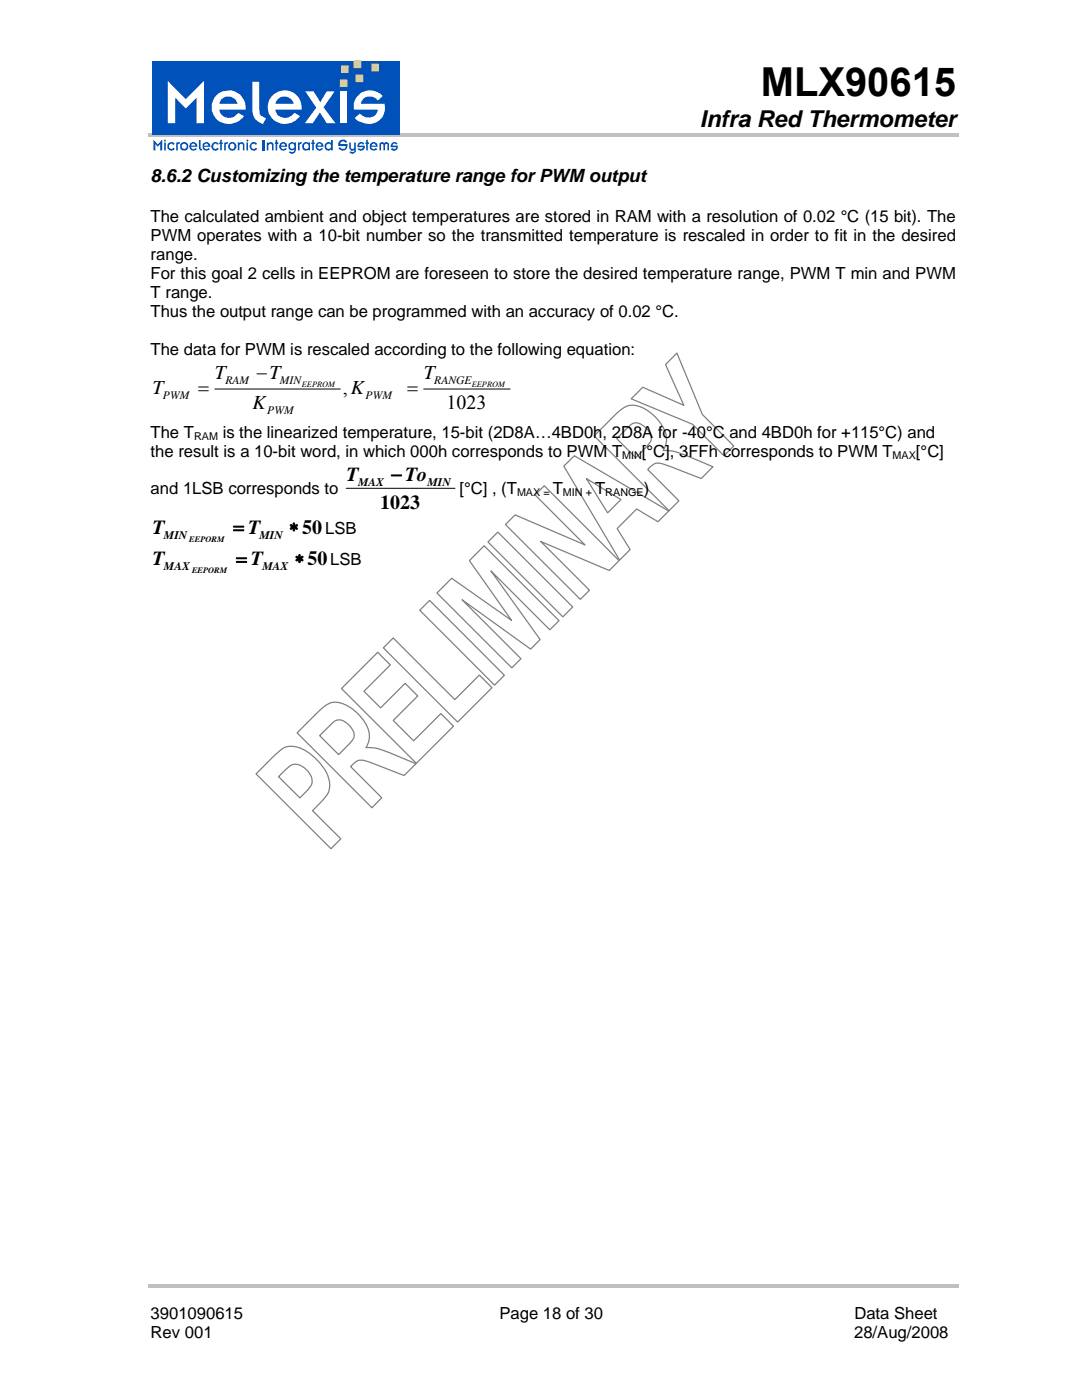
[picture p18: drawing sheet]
<svg xmlns="http://www.w3.org/2000/svg" width="216mm" height="279mm" viewBox="0 0 216 279" stroke-linecap="round" stroke-linejoin="round" font-family="sans-serif">
<defs><g id="words">
<text font-size="8" x="151.8" y="19.2">MLX90615</text>
<text font-size="4.6" x="139.7" y="25.3">Infra Red Thermometer</text>
<g font-size="4">
<text x="42.9" y="75.6">T</text>
<text x="51.2" y="75.6">−T</text>
<text x="84.6" y="75.6">T</text>
<text x="30.4" y="78.6">T</text>
<text x="39.6" y="78.6">=</text>
<text x="50.4" y="81.7">K</text>
<text x="68.4" y="78.6">,K</text>
<text x="81.3" y="78.6">=</text>
<text x="89.1" y="81.7">1023</text>
<text x="69.1" y="95.9">T</text>
<text x="78" y="95.9">−To</text>
<text x="75.9" y="101.6">1023</text>
<text x="30.4" y="106.5">T</text>
<text x="46.5" y="106.5">= T</text>
<text x="57.6" y="106.5">∗50</text>
<text x="30.4" y="112.8">T</text>
<text x="47.1" y="112.8">= T</text>
<text x="58.8" y="112.8">∗50</text>
</g>
<text font-size="3.6" x="30.1" y="36.4">8.6.2 Customizing the temperature range for PWM output</text>
<g font-size="3.3">
<text x="30.1" y="44.2">The calculated ambient and object temperatures are stored in RAM with a resolution of 0.02 °C (15 bit). The</text>
<text x="30.1" y="48">PWM operates with a 10-bit number so the transmitted temperature is rescaled in order to fit in the desired</text>
<text x="30.1" y="51.8">range.</text>
<text x="30.1" y="55.7">For this goal 2 cells in EEPROM are foreseen to store the desired temperature range, PWM T min and PWM</text>
<text x="30.1" y="59.5">T range.</text>
<text x="30.1" y="63.3">Thus the output range can be programmed with an accuracy of 0.02 °C.</text>
<text x="30.1" y="70.9">The data for PWM is rescaled according to the following equation:</text>
<text x="30.1" y="87.4">The T</text>
<text x="44.5" y="87.4">is the linearized temperature, 15-bit (2D8A…4BD0h, 2D8A for -40°C and 4BD0h for +115°C) and</text>
<text x="30.1" y="91.2">the result is a 10-bit word, in which 000h corresponds to PWM T</text>
<text x="128.1" y="91.2">[°C], 3FFh corresponds to PWM T</text>
<text x="182.8" y="91.2">[°C]</text>
<text x="30.1" y="98.5">and 1LSB corresponds to</text>
<text x="91.7" y="98.5">[°C] , (T</text>
<text x="110.3" y="98.5">T</text>
<text x="118.7" y="98.5">T</text>
<text x="128.5" y="98.5">)</text>
<text x="64.9" y="106.5">LSB</text>
<text x="65.9" y="112.8">LSB</text>
<text x="30.1" y="263.1">3901090615</text>
<text x="99.6" y="263.1">Page 18 of 30</text>
<text x="170.5" y="263.1">Data Sheet</text>
<text x="30.1" y="267">Rev 001</text>
<text x="170.5" y="267">28/Aug/2008</text>
</g>
<g font-size="2.3">
<text x="45" y="76.6">RAM</text>
<text x="55.9" y="76.6">MIN</text>
<text x="86.7" y="76.6">RANGE</text>
<text x="32.5" y="79.6">PWM</text>
<text x="53.3" y="82.7">PWM</text>
<text x="73" y="79.6">PWM</text>
<text x="71.4" y="96.9">MAX</text>
<text x="85.3" y="96.9">MIN</text>
<text x="32.7" y="107.5">MIN</text>
<text x="51.8" y="107.5">MIN</text>
<text x="32.7" y="113.8">MAX</text>
<text x="52.4" y="113.8">MAX</text>
</g>
<g font-size="2.2">
<text x="38.7" y="87.9">RAM</text>
<text x="124.1" y="91.7">MIN</text>
<text x="178.1" y="91.7">MAX</text>
<text x="103.2" y="99">MAX =</text>
<text x="112.3" y="99">MIN +</text>
<text x="120.8" y="99">RANGE</text>
</g>
<g font-size="1.7">
<text x="60.2" y="77.2">EEPROM</text>
<text x="94.1" y="77.2">EEPROM</text>
<text x="37.8" y="108.1">EEPORM</text>
<text x="38.3" y="114.4">EEPORM</text>
</g>
</g></defs>
<g fill="none" stroke="#808080" stroke-width=".25">
<path d="M125.9 79.6l2.3-2.3 8.3 3.6-3.7-8.2 2.3-2.2 5 12.2 6.3 6.3-1.9 2-6.3-6.3zM106.8 98.8l1.8-1.9 14.9 15-1.9 2-13.7-5.8 9.7 9.7-1.8 1.8-14.9-14.9 1.9-1.9 13.9 6zM112.5 93l2.1-2 18.8 11-2.1 2.1-4.3-2.5-3.9 3.9 2.6 4.2-2.1 2.1zM117 95.5l6.9 4.2-2.7 2.7zM118.6 87l2.6-2.6a12.9 12.9 0 0 1 4.2-3.4 6.6 6.6 0 0 1 5.8 2.7 5 5 0 0 1 1.1 6.2 13.3 13.3 0 0 1 6.4 1.8l3.6 1.5-2.4 2.3-5.4-2.1a7.4 7.4 0 0 0-3.7-.9l-.8 .5-.8 .7 6.3 6.2-2 2zM124.6 86l.4-.4a2.18 2.18 0 0 1 2.7-1 3.4 3.4 0 0 1 2.2 3.3l-.7 1-2.3 2.4-3.8-3.8zM87.2 118.3l2.9-2.9 12 8.4-8.4-11.9 2.9-3 14.9 15-1.8 1.8-11.7-11.8 9.8 13.7-.4 .4-1.5 1.5-13.7-9.8 11.7 11.8-1.8 1.8zM97.4 108.2l1.9-2 15 14.9-2 2zM70.3 135.2l5.1-5 2.5 2.5-5.3 5.3 3.3 3.3 4.9-4.9 2.6 2.5-4.9 4.9 4 4 5.5-5.4 2.5 2.5-7.4 7.4-15-14.9zM76.5 129.3l2-2 12.3 12.3 4.9-4.9 2.5 2.5-6.9 6.9zM84.4 121.1l1.3-1.3 14.9 15-1.9 1.9-14.9-14.9zM54.3 151.3a6 6 0 0 1 3.4-2.3 7.6 7.6 0 0 1 5.9 3 6 6 0 0 1 1.9 6.2l-1.1 1.4-2 2.2 5.6 5.6-2 2-14.9-14.9z"/>
<path d="M55.8 154.8l.5-.5a4.1 4.1 0 0 1 2.8-1.8 3.8 3.8 0 0 1 3.1 3.9 9.8 9.8 0 0 1-2.4 2.8l-4.2-4.2zM61.9 143.7a13.5 13.5 0 0 1 4.2-3.5 6.7 6.7 0 0 1 5.8 2.8 5 5 0 0 1 1.1 6.2 11.3 11.3 0 0 1 5.9 1.5l4.1 1.7-2.4 2.4-5.4-2.2a7 7 0 0 0-3.7-.8l-.5 .2-1 1 6.2 6.2-2 2-14.9-14.9zM63.8 146.8l1.2-1.2a5.5 5.5 0 0 1 2.4-1.9 3.6 3.6 0 0 1 3.3 3.2 7.8 7.8 0 0 1-2.6 3.1l-.5 .6z"/>
</g>
<g fill="#c0c0c0">
<path d="M29.5 26.6h161.8v.7h-161.8z"/>
<path d="M29.5 256.3h161.8v.7h-161.8z"/>
</g>
<g fill="#fff">
<path d="M34 16.3l3.5 3.7 3.6-3.7v8.2h-1.5v-4.9l-2.1 2.1-2-2.1v4.9h-1.5z" fill-rule="evenodd"/>
<path d="M43.4 19.2a3.3 3.3 0 0 1 3.9-.7 3.3 3.3 0 0 1 1.9 3.4h-5.2a2.05 2.05 0 0 0 1.6 1.6 2.05 2.05 0 0 0 2.2-.9l1.1 .6a3.5 3.5 0 0 1-6.1-.6 3.1 3.1 0 0 1 .6-3.4zM44.6 19.7l-.6 1.1h3.7a1.91 1.91 0 0 0-3.1-1.1z" fill-rule="evenodd"/>
<path d="M50.5 16.5h1.4v5.6a1.51 1.51 0 0 0 1.3 1.5l-.6 1.2-.5-.3a2.44 2.44 0 0 1-1.6-2.2z" fill-rule="evenodd"/>
<path d="M54.2 19.4a3.4 3.4 0 0 1 3.9-1 3.4 3.4 0 0 1 2.1 3.5h-5.2a2.05 2.05 0 0 0 1.6 1.6 2.05 2.05 0 0 0 2.1-.9l1.2 .6a3.6 3.6 0 0 1-6.2-.5 3.3 3.3 0 0 1 .5-3.3zM55.7 19.7l-.5 .5-.2 .6h3.6a1.91 1.91 0 0 0-2.9-1.1z" fill-rule="evenodd"/>
<path d="M60.8 18.3h1.7l1.3 2.1 1.3-2.1h1.5l-2.1 3.1 2.2 3.1h-1.7l-1.2-2.1-1.5 2.1h-1.5l2.2-3z" fill-rule="evenodd"/>
<path d="M71.2 19.1a3.5 3.5 0 0 1 4.8 .2l-.9 .8a1.93 1.93 0 0 0-3.2 .1l-.2 .6h4.6a3.2 3.2 0 0 1-1.1 3.4 3.2 3.2 0 0 1-3.6 .1l-1.1-.7 1.1-.9a2.01 2.01 0 0 0 3.4-.4v-.3h-4.6a3.1 3.1 0 0 1 .8-2.9z" fill-rule="evenodd"/>
</g>
<path d="M67.7 18.3h1.4v6.2h-1.4z" fill="#fff"/>
<path d="M30.4 12.2h49.3v14.7h-49.3z" fill="#0052ba"/>
<g fill="#fff">
<path d="M33.5 16.2l3.6 3.6 3.6-3.6v8.4h-1.5v-5.1l-2.1 2.2-2.1-2.2v5.1h-1.5z" fill-rule="evenodd"/>
<path d="M43.2 19a3.4 3.4 0 0 1 3.9-.6 3.4 3.4 0 0 1 1.9 3.5h-5.2a2.01 2.01 0 0 0 1.6 1.6 2.01 2.01 0 0 0 2.1-1l1.2 .7a3.6 3.6 0 0 1-6-.1 3.3 3.3 0 0 1 .5-4.1zM44.2 19.8l-.4 .9h3.6a1.97 1.97 0 0 0-3.2-.9z" fill-rule="evenodd"/>
<path d="M50.4 16.3h1.3l.1 6.4 .2 .4 1.1 .5-.6 1.2-.5-.3a2.48 2.48 0 0 1-1.6-2.2z" fill-rule="evenodd"/>
<path d="M54.1 19.4a3.4 3.4 0 0 1 4-1.1 3.4 3.4 0 0 1 2.1 3.6h-5.3a2.07 2.07 0 0 0 1.7 1.6 2.07 2.07 0 0 0 2.1-1l1.2 .7a3.5 3.5 0 0 1-4.2 1.3 3.5 3.5 0 0 1-2.2-3.7l.1-.7zM55.4 19.8l-.5 .9h3.7a1.89 1.89 0 0 0-3.2-.9z" fill-rule="evenodd"/>
<path d="M60.9 18.2h1.7l1.3 2.2 1.3-2.2h1.6l-2.2 3.2 2.4 3.2h-1.8l-1.4-2.2-1.4 2.2h-1.6l2.3-3.1z" fill-rule="evenodd"/>
<path d="M71.9 18.6a3.4 3.4 0 0 1 4.4 .6l-.9 .9a1.95 1.95 0 0 0-3.3 .3v.3h4.7a3.3 3.3 0 0 1-1.3 3.5 3.3 3.3 0 0 1-3.6 .1l-.7-.3-.4-.4 1-.9a2.14 2.14 0 0 0 3.3-.1l.3-.7h-4.7a2.96 2.96 0 0 1 1.2-3.3z" fill-rule="evenodd"/>
</g>
<path d="M67.9 18.2h1.4v6.4h-1.4z" fill="#fff"/>
<path d="M67.9 15.9h1.4v1.4h-1.4z" fill="#fad716"/>
<path d="M67.9 15.9h1.4v1.4h-1.4z" fill="none" stroke="#fad716" stroke-width=".2"/>
<path d="M68.1 13.1h1.4v1.4h-1.4z" fill="#fad716"/>
<path d="M68.1 13.1h1.4v1.4h-1.4z" fill="none" stroke="#fad716" stroke-width=".2"/>
<path d="M71 15h1.4v1.3h-1.4z" fill="#fad716"/>
<path d="M71 15h1.4v1.3h-1.4z" fill="none" stroke="#fad716" stroke-width=".2"/>
<path d="M74.2 12.8h1.3v1.4h-1.3z" fill="#fad716"/>
<path d="M74.2 12.8h1.3v1.4h-1.3z" fill="none" stroke="#fad716" stroke-width=".2"/>
<path d="M70.6 12.2h1.4v1.3h-1.4z" fill="#fad716"/>
<path d="M70.6 12.2h1.4v1.3h-1.4z" fill="none" stroke="#fad716" stroke-width=".2"/>
<g fill="#0052ba">
<path d="M30.6 27.9l.9 .9 .9-.9v2.1h-.4v-1.3l-.5 .6-.5-.6v1.3h-.4z" fill-rule="evenodd"/>
<path d="M32.8 28.4h.3v1.6h-.3zM32.9 27.9h.2l-.1 .4-.2-.1z" fill-rule="evenodd"/>
<path d="M33.6 28.6a.76 .76 0 0 1 1.2 .1l-.4 .1a.4 .4 0 0 0-.4-.1 .4 .4 0 0 0-.3 .3v.4a.46 .46 0 0 0 .4 .4 .46 .46 0 0 0 .5-.3l.2 .2-.1 .2a.82 .82 0 0 1-1.3-.4v-.6z" fill-rule="evenodd"/>
<path d="M35.2 28.4h.3v.2l.1-.3h.3l-.1 .4h-.1l-.2 .1v1.2h-.3z" fill-rule="evenodd"/>
<path d="M35.9 29.2a.86 .86 0 0 1 1.7 0 .86 .86 0 0 1-1.7 0zM36.3 28.9v.5l.1 .2a.55 .55 0 0 0 .8-.2l-.1-.5a.46 .46 0 0 0-.8 0z" fill-rule="evenodd"/>
<path d="M38 28.6a.83 .83 0 0 1 .9-.1 .83 .83 0 0 1 .5 .8h-1.3a.51 .51 0 0 0 .4 .4 .51 .51 0 0 0 .5-.2l.3 .2a.86 .86 0 0 1-1.3 .2 .86 .86 0 0 1 0-1.3zM38.3 28.7l-.2 .4h.9a.45 .45 0 0 0-.7-.4z" fill-rule="evenodd"/>
<path d="M39.7 27.9h.3v1.7l.3 .2-.1 .3-.5-.5z" fill-rule="evenodd"/>
<path d="M40.6 28.6a.88 .88 0 0 1 .9-.1 .88 .88 0 0 1 .5 .8h-1.3a.48 .48 0 0 0 .4 .5 .48 .48 0 0 0 .5-.3l.3 .2-.2 .2a.84 .84 0 0 1-1.3-.4v-.6zM40.9 28.7l-.2 .4h.9a.45 .45 0 0 0-.7-.4z" fill-rule="evenodd"/>
<path d="M42.4 28.6l.1-.1a.88 .88 0 0 1 1.2 .2l-.3 .2a.49 .49 0 0 0-.8 0 .49 .49 0 0 0 .1 .7 .42 .42 0 0 0 .7-.1l.3 .2a.86 .86 0 0 1-1.3 .1 .86 .86 0 0 1 0-1.2z" fill-rule="evenodd"/>
<path d="M43.9 27.9h.3v.5h.3v.3h-.3v1.3h-.3v-1.3h-.1v-.3h.1z" fill-rule="evenodd"/>
<path d="M44.7 28.4h.3v.2l.2-.3 .3 .1-.1 .3h-.1l-.3 .1v1.2h-.3z" fill-rule="evenodd"/>
<path d="M45.5 29.2a.85 .85 0 0 1 1.7 0 .85 .85 0 0 1-1.7 0zM45.9 28.9v.2a.45 .45 0 0 0 .3 .6 .45 .45 0 0 0 .6-.3v-.4a.47 .47 0 0 0-.4-.4 .47 .47 0 0 0-.5 .3z" fill-rule="evenodd"/>
<path d="M47.4 28.4l.4 .1a.57 .57 0 0 1 1 .2v1.3h-.3v-1.2a.4 .4 0 0 0-.4-.1 .4 .4 0 0 0-.3 .3v1h-.4z" fill-rule="evenodd"/>
<path d="M49.2 28.4h.3v1.6h-.3zM49.3 27.9h.3l-.2 .4-.2-.2z" fill-rule="evenodd"/>
<path d="M50.1 28.6l.4-.3h.3l.5 .4-.3 .2a.5 .5 0 0 0-.7 0 .5 .5 0 0 0 0 .7 .5 .5 0 0 0 .7-.1l.3 .2a.86 .86 0 0 1-1.2 .2 .86 .86 0 0 1 0-1.3z" fill-rule="evenodd"/>
</g>
<path d="M52.7 27.9v2.1" fill="none" stroke="#0052ba" stroke-width=".4"/>
<g fill="#0052ba">
<path d="M53.2 28.4l.4 .1a.57 .57 0 0 1 1 .2v1.3h-.3v-1.1a.43 .43 0 0 0-.7 .1v1h-.4z" fill-rule="evenodd"/>
<path d="M55 27.9h.3v.5h.2v.3h-.2v1.3h-.3v-1.3h-.2z" fill-rule="evenodd"/>
<path d="M55.9 28.6a.81 .81 0 0 1 1-.2 .81 .81 0 0 1 .4 .9h-1.2l.1 .3a.47 .47 0 0 0 .8-.1l.2 .2a.86 .86 0 0 1-1.2 .1 .86 .86 0 0 1-.1-1.2zM56.3 28.7l-.2 .4h.8l-.2-.4z" fill-rule="evenodd"/>
<path d="M57.6 28.7a.7 .7 0 0 1 1.1-.1v-.2h.4v1.5a.78 .78 0 0 1-.6 .8 .78 .78 0 0 1-.9-.4l.3-.1 .1 .1h.5l.2-.2v-.3a.69 .69 0 0 1-1.1-.3zM58 28.7l-.1 .3v.5a.43 .43 0 0 0 .5 .2 .43 .43 0 0 0 .3-.3l-.1-.7z" fill-rule="evenodd"/>
<path d="M59.5 28.4h.3v.2l.1-.3 .4 .1-.2 .3h-.1l-.2 .1v1.2h-.3z" fill-rule="evenodd"/>
<path d="M60.4 28.7l.5-.4 .5 .1 .1 .2v-.2h.3v1.6l-.4-.1a.68 .68 0 0 1-1.1-.4zM60.8 28.7l-.2 .3v.4a.49 .49 0 0 0 .8 .1 .49 .49 0 0 0-.1-.8z" fill-rule="evenodd"/>
<path d="M62.3 27.9h.3v.5h.2v.3h-.2v1.3h-.3v-1.3h-.2v-.3h.2z" fill-rule="evenodd"/>
<path d="M63.2 28.6a.81 .81 0 0 1 .9-.1 .81 .81 0 0 1 .5 .8h-1.2l.1 .4 .4 .1 .3-.3 .3 .2-.2 .2a.86 .86 0 0 1-1.2-.1 .86 .86 0 0 1 .1-1.2zM63.4 28.9v.2h.8l-.3-.4h-.3z" fill-rule="evenodd"/>
<path d="M65.1 28.5l.2-.2h.4l.4 .3v-.7h.3v2.1h-.3l-.1-.1-.5 .2-.6-.4-.1-.8zM65.1 29v.4a.47 .47 0 0 0 .7 .2 .47 .47 0 0 0 .2-.6 .47 .47 0 0 0-.7-.2z" fill-rule="evenodd"/>
<path d="M67.7 28.2l.2-.2a.87 .87 0 0 1 1.1 0l.3 .3-.4 .2a.54 .54 0 0 0-.6-.3 .54 .54 0 0 0-.4 .5h1.4a1.01 1.01 0 0 1-.5 1.3 1.01 1.01 0 0 1-1.3-.5l.3-.1 .4 .3h.5l.3-.6h-1.5z" fill-rule="evenodd"/>
<path d="M69.7 28.4h.3v1.1a.43 .43 0 0 0 .7 0v-1.1h.3v1.8l-.4 .4a.69 .69 0 0 1-.9-.3l.3-.1 .1 .1h.4l.2-.4a.56 .56 0 0 1-.6 .2 .56 .56 0 0 1-.4-.5z" fill-rule="evenodd"/>
<path d="M71.5 28.6l.4-.3h.4l.4 .4-.3 .2-.1-.2h-.4l-.3 .4h1.2a.84 .84 0 0 1-.5 .9 .84 .84 0 0 1-1-.2l.3-.2a.5 .5 0 0 0 .8-.2h-1.1z" fill-rule="evenodd"/>
<path d="M73.1 27.9h.3v.5h.2v.3h-.2v1.3h-.3v-1.3h-.2v-.3h.2z" fill-rule="evenodd"/>
<path d="M74 28.6a.88 .88 0 0 1 .9-.1 .88 .88 0 0 1 .5 .8h-1.3a.51 .51 0 0 0 .4 .4 .51 .51 0 0 0 .5-.2l.3 .2-.2 .2a.84 .84 0 0 1-1.3-.4v-.6zM74.3 28.7l-.2 .4h.9a.45 .45 0 0 0-.7-.4z" fill-rule="evenodd"/>
<path d="M75.8 28.6a.47 .47 0 0 1 .5-.3 .47 .47 0 0 1 .4 .4 .49 .49 0 0 1 .5-.4 .49 .49 0 0 1 .4 .4v1.3h-.3v-1.3h-.2l-.3 .2v1.1h-.3v-1.2l-.2-.1-.3 .1v1.2h-.3z" fill-rule="evenodd"/>
<path d="M78.2 28.6a.77 .77 0 0 1 1.1 .1l-.2 .2-.2-.2h-.4l-.2 .4h1.1a.79 .79 0 0 1-.4 .9 .79 .79 0 0 1-1-.2l.3-.3a.43 .43 0 0 0 .4 .3 .43 .43 0 0 0 .4-.4h-1.2v-.4z" fill-rule="evenodd"/>
</g>
<path d="M42.9 77.6h25M84.5 77.6h17.3M69.1 97.5h21.7" fill="none" stroke="#000" stroke-width=".2"/>
<use href="#words"/>
</svg>
